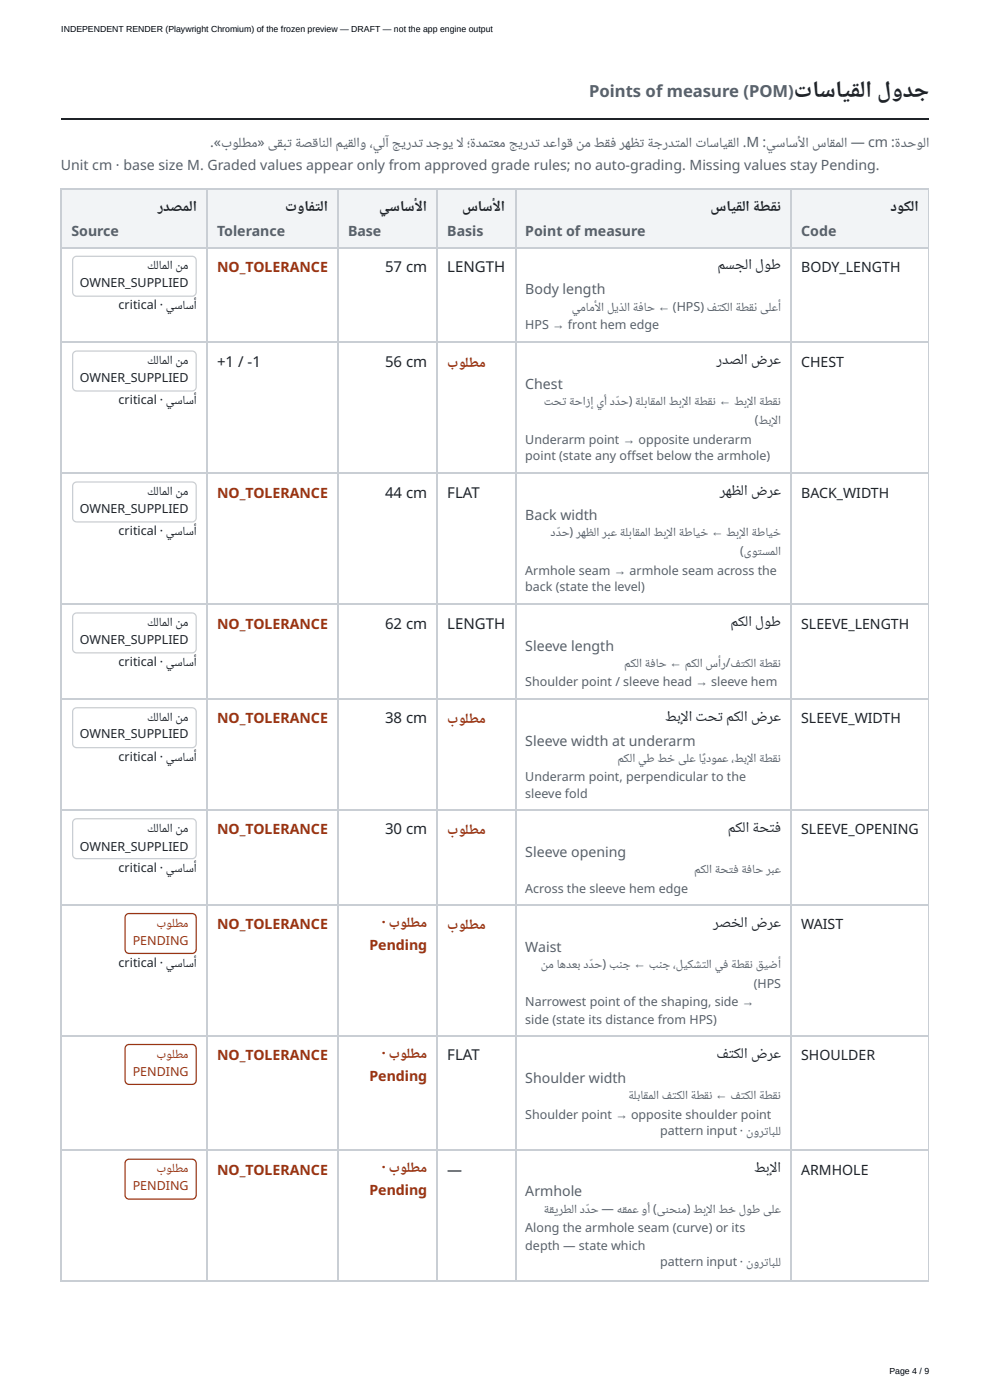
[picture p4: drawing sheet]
<svg xmlns="http://www.w3.org/2000/svg" width="210mm" height="297mm" viewBox="0 0 210 297" stroke-linecap="round" stroke-linejoin="round" font-family="sans-serif">
<defs><g id="words">
<g font-size="4.9" fill="#1f2328">
<text x="168.3" y="20.6">تاساي لا لودج</text>
<text x="180.8" y="22">ق</text>
</g>
<text font-size="3.5" fill="#57606a" x="124.9" y="20.6">Points of measure (POM)</text>
<g font-size="3.2" fill="#1f2328">
<text x="33.4" y="44.7">ردصملا</text>
<text x="60.4" y="44.7">توا</text>
<text x="66" y="45.5">ف ت</text>
<text x="67.9" y="44.7">لا</text>
<text x="80.4" y="44.7">يساسألا</text>
<text x="98" y="44.7">ساسألا</text>
<text x="150.7" y="44.7">ساي لا ةط</text>
<text x="156.4" y="45.6">ق</text>
<text x="163.7" y="45.6">قن</text>
<text x="188.8" y="44.7">دوكلا</text>
<text x="81.6" y="57.7">57 cm</text>
<text x="94.8" y="57.7">LENGTH</text>
<text x="152.1" y="57.2">مسجلا لوط</text>
<text x="46" y="77.8">+1 / -1</text>
<text x="81.6" y="77.8">56 cm</text>
<text x="151.9" y="77.3">ردصلا ضرع</text>
<text x="81.6" y="105.6">44 cm</text>
<text x="94.8" y="105.6">FLAT</text>
<text x="152.6" y="105">رهظلا ضرع</text>
<text x="81.6" y="133.4">62 cm</text>
<text x="94.8" y="133.4">LENGTH</text>
<text x="154.9" y="132.8">مكلا لوط</text>
<text x="81.6" y="153.5">38 cm</text>
<text x="141" y="152.9">طبإلا تحت مكلا ضرع</text>
<text x="81.6" y="177">30 cm</text>
<text x="154.3" y="176.5">مكلا ةحتف</text>
<text x="151.2" y="196.6">رصخلا ضرع</text>
<text x="94.8" y="224.9">FLAT</text>
<text x="151.9" y="224.4">فتكلا ضرع</text>
<text x="94.8" y="249.2">—</text>
<text x="159.9" y="248.7">طبإلا</text>
</g>
<g font-size="3" fill="#57606a">
<text x="12.9" y="36">Unit cm · base size M. Graded values appear only from approved grade rules; no auto-grading. Missing values stay Pending.</text>
<text x="44.5" y="31.2">.«بولطم» ى ب</text>
<text x="59" y="32.2">ق ت ة</text>
<text x="63.9" y="31.2">صقا لا مي لاو ،يلآ جيرد دجوي ال؛ دم عم جيرد دعاوق</text>
<text x="68.5" y="32.5">ن</text>
<text x="74" y="32.2">ق</text>
<text x="88.8" y="32.2">ت</text>
<text x="99.8" y="32.1">ة</text>
<text x="103.7" y="32.6">ت</text>
<text x="113.6" y="32.2">ت</text>
<text x="122.8" y="32.8">ن</text>
<text x="123.9" y="31.2">م ط</text>
<text x="128.4" y="32.2">قف</text>
<text x="131.3" y="31.2">رهظ</text>
<text x="135.7" y="32.2">ت ة</text>
<text x="138.6" y="31.2">جرد ملا</text>
<text x="143.3" y="32.6">ت</text>
<text x="148.1" y="32.5">ت</text>
<text x="149.7" y="31.2">اساي لا .M :يساسألا سا ملا — cm : دحولا</text>
<text x="154.5" y="32.2">ق</text>
<text x="176.1" y="32.2">ق</text>
<text x="189.9" y="32.1">ة</text>
<text x="15.1" y="50">Source</text>
<text x="46" y="50">Tolerance</text>
<text x="73.8" y="50">Base</text>
<text x="94.8" y="50">Basis</text>
<text x="111.4" y="50">Point of measure</text>
<text x="169.9" y="50">Code</text>
<text x="111.4" y="62.4">Body length</text>
<text x="111.4" y="82.6">Chest</text>
<text x="111.4" y="110.3">Back width</text>
<text x="111.4" y="138.1">Sleeve length</text>
<text x="111.4" y="158.2">Sleeve width at underarm</text>
<text x="111.4" y="181.8">Sleeve opening</text>
<text x="111.4" y="201.9">Waist</text>
<text x="111.4" y="229.7">Shoulder width</text>
<text x="111.4" y="253.7">Armhole</text>
</g>
<g font-size="3" fill="#9a3412">
<text x="46" y="57.7">NO_TOLERANCE</text>
<text x="94.8" y="77.8">بولطم</text>
<text x="46" y="105.6">NO_TOLERANCE</text>
<text x="46" y="133.4">NO_TOLERANCE</text>
<text x="46" y="153.5">NO_TOLERANCE</text>
<text x="94.8" y="153.5">بولطم</text>
<text x="46" y="177">NO_TOLERANCE</text>
<text x="94.8" y="177">بولطم</text>
<text x="46" y="197.1">NO_TOLERANCE</text>
<text x="80.9" y="196.6">· بولطم</text>
<text x="94.8" y="197.1">بولطم</text>
<text x="78.3" y="201.6">Pending</text>
<text x="46" y="224.9">NO_TOLERANCE</text>
<text x="80.9" y="224.4">· بولطم</text>
<text x="78.3" y="229.4">Pending</text>
<text x="46" y="249.2">NO_TOLERANCE</text>
<text x="80.9" y="248.7">· بولطم</text>
<text x="78.3" y="253.5">Pending</text>
</g>
<g font-size="3" fill="#1f2328">
<text x="169.9" y="57.7">BODY_LENGTH</text>
<text x="169.9" y="77.8">CHEST</text>
<text x="169.9" y="105.6">BACK_WIDTH</text>
<text x="169.9" y="133.4">SLEEVE_LENGTH</text>
<text x="169.9" y="153.5">SLEEVE_WIDTH</text>
<text x="169.9" y="177">SLEEVE_OPENING</text>
<text x="169.9" y="197.1">WAIST</text>
<text x="169.9" y="224.9">SHOULDER</text>
<text x="169.9" y="249.2">ARMHOLE</text>
</g>
<g font-size="2.6" fill="#1f2328">
<text x="31.2" y="57.2">كلاملا نم</text>
<text x="16.9" y="60.9">OWNER_SUPPLIED</text>
<text x="25.2" y="65.6">critical · يساسأ</text>
<text x="31.2" y="77.3">كلاملا</text>
<text x="38.8" y="77.3">م</text>
<text x="16.9" y="81">OWNER_SUPPLIED</text>
<text x="37.8" y="78.6">ن</text>
<text x="25.2" y="85.7">critical · يساسأ</text>
<text x="31.2" y="105">كلاملا نم</text>
<text x="16.9" y="108.7">OWNER_SUPPLIED</text>
<text x="25.2" y="113.5">critical · يساسأ</text>
<text x="16.9" y="136.5">OWNER_SUPPLIED</text>
<text x="31.2" y="132.8">كلاملا نم</text>
<text x="25.2" y="141.3">critical · يساسأ</text>
<text x="31.2" y="152.9">كلاملا</text>
<text x="37.8" y="154.3">ن</text>
<text x="38.8" y="152.9">م</text>
<text x="16.9" y="156.6">OWNER_SUPPLIED</text>
<text x="25.2" y="161.4">critical · يساسأ</text>
<text x="31.2" y="176.5">كلاملا</text>
<text x="37.8" y="177.8">ن</text>
<text x="38.8" y="176.5">م</text>
<text x="16.9" y="180.4">OWNER_SUPPLIED</text>
<text x="25.2" y="184.9">critical · يساسأ</text>
<text x="25.2" y="205.1">critical · يساسأ</text>
</g>
<g font-size="2.6" fill="#57606a">
<text x="121.2" y="65.9">يمامألا لي لا</text>
<text x="136.5" y="65.9">اح ← )HPS) ف كلا ط</text>
<text x="161.2" y="65.9">ىلعأ</text>
<text x="111.4" y="69.9">HPS → front hem edge</text>
<text x="131.6" y="66.6">ذ</text>
<text x="134.4" y="66.7">ة ف</text>
<text x="152.2" y="67.1">ت</text>
<text x="156.2" y="66.7">ة</text>
<text x="159" y="66.8">قن</text>
<text x="115.9" y="87.1">ت</text>
<text x="117.4" y="86">ح</text>
<text x="119.3" y="86.8">ت ة</text>
<text x="121.9" y="86">حا إ يأ دّد ح)</text>
<text x="124.5" y="86.9">ز</text>
<text x="134.9" y="86.8">ة</text>
<text x="135.9" y="86">لبا ملا طبإلا ط</text>
<text x="138.1" y="86.9">ق</text>
<text x="147.4" y="86.8">ة</text>
<text x="150.2" y="86.9">قن</text>
<text x="152.4" y="86">← طبإلا ط</text>
<text x="160" y="90">(طبإلا</text>
<text x="161.2" y="86.8">ة</text>
<text x="164" y="86.9">قن</text>
<text x="111.4" y="94.2">Underarm point → opposite underarm</text>
<text x="111.4" y="97.6">point (state any ofset below the armhole)</text>
<text x="133" y="97.6">f</text>
<text x="116.7" y="113.8">دّد ح) رهظلا ربع لبا ملا طبإلا طاي</text>
<text x="150.8" y="113.8">← طبإلا طاي</text>
<text x="131.7" y="114.5">ة</text>
<text x="134.8" y="114.7">ق</text>
<text x="144.2" y="114.5">ة</text>
<text x="149.1" y="114.6">خ</text>
<text x="156.9" y="117.7">(ىو سملا</text>
<text x="159.6" y="114.5">ة</text>
<text x="160.7" y="118.9">ت</text>
<text x="164.5" y="114.6">خ</text>
<text x="111.4" y="122">Armhole seam → armhole seam across the</text>
<text x="111.4" y="125.4">back (state the level)</text>
<text x="132.3" y="141.6">مكلا</text>
<text x="136.9" y="142.3">ة ف</text>
<text x="139" y="141.6">اح ← مكلا سأر/ف كلا ط</text>
<text x="157.2" y="142.7">ت</text>
<text x="161.2" y="142.3">ة</text>
<text x="164" y="142.4">قن</text>
<text x="111.4" y="145.5">Shoulder point / sleeve head → sleeve hem</text>
<text x="130.9" y="161.7">مكلا يط ط</text>
<text x="143.7" y="161.7">ىلع اًيدومع ،طبإلا ط</text>
<text x="111.4" y="165.6">Underarm point, perpendicular to the</text>
<text x="142.1" y="162.5">خ</text>
<text x="161.2" y="162.4">ة</text>
<text x="164" y="162.5">قن</text>
<text x="111.4" y="169.3">sleeve fold</text>
<text x="147.2" y="185.2">مكلا ح</text>
<text x="151.8" y="186">ة</text>
<text x="159.5" y="185.2">اح ربع</text>
<text x="111.4" y="189.4">Across the sleeve hem edge</text>
<text x="154.7" y="186.4">تف ة ف</text>
<text x="115.2" y="206.7">ن</text>
<text x="116.2" y="205.3">م اهدعب دّد ح) ب ج ← ب ج ،ليك</text>
<text x="131.5" y="206.4">ن</text>
<text x="139.9" y="206.4">ن</text>
<text x="147.7" y="206.5">ش ت</text>
<text x="149.8" y="205.3">لا يف</text>
<text x="155.3" y="206.1">ة</text>
<text x="156.2" y="205.3">ط</text>
<text x="158.1" y="206.2">قن ق</text>
<text x="159.8" y="209.6">)HPS</text>
<text x="161.9" y="205.3">يضأ</text>
<text x="111.4" y="213.5">Narrowest point of the shaping, side →</text>
<text x="111.4" y="217.2">side (state its distance from HPS)</text>
<text x="133.5" y="233.9">ة</text>
<text x="134.4" y="233.1">لبا ملا ف كلا ط</text>
<text x="136.6" y="234">ق</text>
<text x="146.7" y="233.9">ة</text>
<text x="149.5" y="234">قن</text>
<text x="151.6" y="233.1">← ف كلا ط</text>
<text x="161.2" y="233.9">ة</text>
<text x="164" y="234">قن</text>
<text x="111.4" y="237.3">Shoulder point → opposite shoulder point</text>
<text x="142.6" y="234.3">ت</text>
<text x="157.2" y="234.3">ت</text>
<text x="139.9" y="240.8">pattern input ·</text>
<text x="158.7" y="242.1">ن</text>
<text x="159.7" y="240.8">ور ابلل</text>
<text x="162.2" y="241.6">ت</text>
<text x="117.5" y="257.4">يرطلا دّد ح — ه مع وأ (ى ح م) طبإلا ط</text>
<text x="156.6" y="257.4">لوط ىلع</text>
<text x="111.4" y="261.4">Along the armhole seam (curve) or its</text>
<text x="115.5" y="258.2">ةق</text>
<text x="132.1" y="258.3">ق</text>
<text x="141.3" y="258.6">ن</text>
<text x="143.8" y="258.6">ن</text>
<text x="155" y="258.3">خ</text>
<text x="111.4" y="265.1">depth — state which</text>
<text x="139.9" y="268.6">pattern input ·</text>
<text x="158.7" y="269.9">ن</text>
<text x="159.7" y="268.6">ور ابلل</text>
<text x="162.2" y="269.4">ت</text>
</g>
<g font-size="2.6" fill="#9a3412">
<text x="33.2" y="196.6">بولطم</text>
<text x="28.1" y="200.6">PENDING</text>
<text x="33.2" y="224.4">بولطم</text>
<text x="28.1" y="228.3">PENDING</text>
<text x="33.2" y="248.7">بولطم</text>
<text x="28.1" y="252.4">PENDING</text>
</g>
<g font-size="1.9">
<text x="13" y="6.9">INDEPENDENT RENDER (Playwright Chromium) of the frozen preview — DRAFT — not the app engine output</text>
<text x="188.5" y="291.6">Page 4 / 9</text>
</g>
</g></defs>
<path d="M12.9 25.3h184" fill="none" stroke="#1f2328" stroke-width=".26"/>
<g fill="#f2f4f6">
<path d="M167.7 40.2h29.2v12.5h-29.2z"/>
<path d="M109.2 40.2h58.5v12.5h-58.5z"/>
<path d="M92.8 40.2h16.4v12.5h-16.4z"/>
<path d="M71.6 40.2h21.2v12.5h-21.2z"/>
<path d="M43.8 40.2h27.8v12.5h-27.8z"/>
<path d="M13.2 40.2h30.6v12.5h-30.6z"/>
</g>
<path d="M196.9 40v231.7" fill="none" stroke="#c9ced4" stroke-width=".21"/>
<g fill="none" stroke="#c9ced4" stroke-width=".26">
<path d="M13 40v231.7M44 40v231.7M71.8 40v231.7M92.7 40v231.7M109.3 40v231.7M167.8 40v231.7M12.9 40.1h184M12.9 52.5h184M15.7 54.6l.6-.2h24.4a.87 .87 0 0 1 .9 .8v6.8a.87 .87 0 0 1-.9 .8h-24.4a.87 .87 0 0 1-.9-.8v-6.8zM12.9 72.6h184M15.7 74.7l.6-.2h24.4a.87 .87 0 0 1 .9 .8v6.8a.87 .87 0 0 1-.9 .8h-24.4a.87 .87 0 0 1-.9-.8v-6.8zM12.9 100.4h184"/>
<path d="M15.7 102.5l.6-.2h24.4a.87 .87 0 0 1 .9 .8v6.8a.87 .87 0 0 1-.9 .8h-24.4a.87 .87 0 0 1-.9-.8v-6.8zM12.9 128.2h184M15.7 130.3l.6-.3h24.4a.87 .87 0 0 1 .9 .9v6.7a.87 .87 0 0 1-.9 .9h-24.4a.87 .87 0 0 1-.9-.9v-6.7zM12.9 148.3h184M15.7 150.4l.6-.2h24.4a.87 .87 0 0 1 .9 .8v6.8a.87 .87 0 0 1-.9 .8h-24.4a.87 .87 0 0 1-.9-.8v-6.8zM12.9 171.8h184M15.7 174l.6-.3h24.4a.87 .87 0 0 1 .9 .9v6.7a.87 .87 0 0 1-.9 .9h-24.4a.87 .87 0 0 1-.9-.9v-6.7zM12.9 192h184M12.9 219.7h184M12.9 244.1h184M12.9 271.9h184"/>
</g>
<path d="M26.8 194.1l.6-.3h13.3a.87 .87 0 0 1 .9 .9v6.7a.87 .87 0 0 1-.9 .9h-13.3a.87 .87 0 0 1-.9-.9v-6.7zM26.8 221.8l.6-.2h13.3a.87 .87 0 0 1 .9 .9v6.7a.87 .87 0 0 1-.9 .9h-13.3a.87 .87 0 0 1-.9-.9v-6.7zM26.8 246.2l.6-.3h13.3a.87 .87 0 0 1 .9 .9v6.7a.87 .87 0 0 1-.9 .9h-13.3a.87 .87 0 0 1-.9-.9v-6.7z" fill="none" stroke="#9a3412" stroke-width=".26"/>
<use href="#words"/>
</svg>
